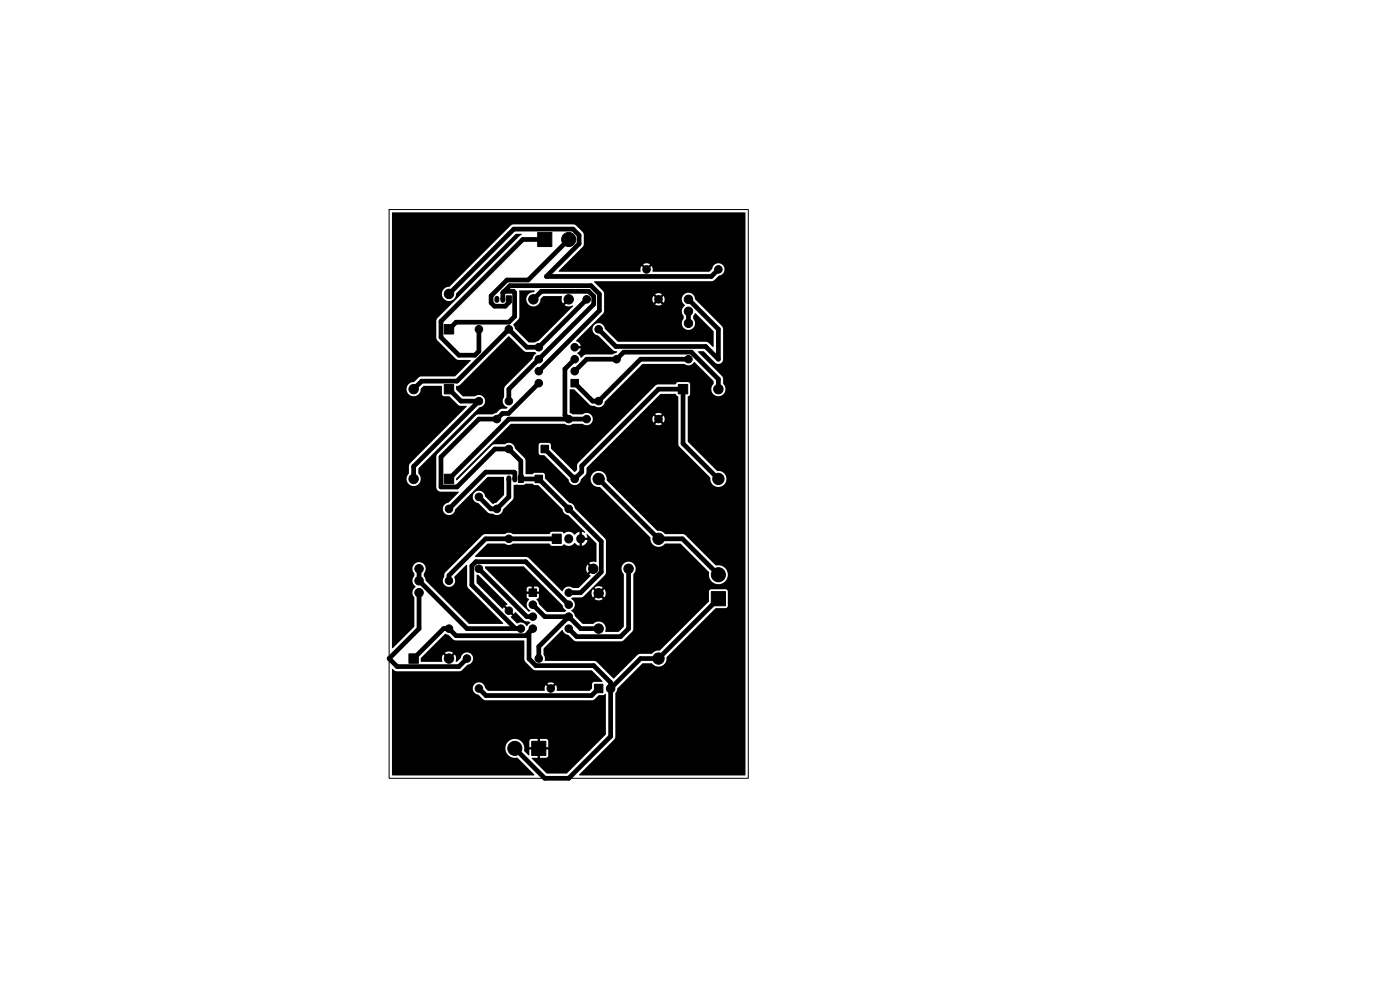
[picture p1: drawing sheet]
<svg xmlns="http://www.w3.org/2000/svg" width="297mm" height="210mm" viewBox="0 0 297 210" stroke-linecap="round" stroke-linejoin="round" font-family="sans-serif">
<path d="M82.5 44.5h76.2v120.6h-76.2z" fill="none" stroke="#000" stroke-width=".21"/>
<g fill="#000" stroke="#000" stroke-width=".21">
<path d="M114.1 49.3h3v3h-3zM94.3 68.9h1.9v2h-1.9zM107.4 62.7h1.1v1.6h-1.1zM94.3 81.6h1.9v2h-1.9zM114.8 94.4h1.6v1.7h-1.6zM121.1 80.5h1.6v1.6h-1.6zM143.9 81.6h2v2h-2zM94.3 100.6h1.9v2h-1.9zM110 100.8h1v1.6h-1zM113.5 100.8h1.6v1.6h-1.6zM117.2 113.3h1.9v2h-1.9zM112.2 124.9h1.6v1.6h-1.6z"/>
<path d="M150.9 125.5h3v3h-3zM86.7 138.7h2v2h-2zM112.8 157.2h3v3.1h-3zM126.1 145.2h1.8v1.7h-1.8z"/>
<circle cx="120.6" cy="50.8" r="1.5"/>
<circle cx="137.2" cy="57.1" r=".8"/>
<circle cx="152.4" cy="57.1" r=".8"/>
<circle cx="95.2" cy="62.3" r="1"/>
<circle cx="101.6" cy="69.8" r=".8"/>
<circle cx="107.9" cy="69.8" r=".8"/>
<circle cx="113.1" cy="63.5" r="1"/>
<circle cx="114.3" cy="76.2" r=".8"/>
<circle cx="114.3" cy="78.7" r=".8"/>
<circle cx="114.3" cy="73.7" r=".8"/>
<circle cx="120.6" cy="63.5" r="1"/>
<circle cx="121.9" cy="78.7" r=".8"/>
<circle cx="121.9" cy="76.2" r=".8"/>
<circle cx="121.9" cy="73.7" r=".8"/>
<circle cx="124.5" cy="63.5" r=".8"/>
<circle cx="127" cy="69.8" r=".8"/>
<circle cx="130.8" cy="76.2" r=".8"/>
<circle cx="139.7" cy="63.5" r=".8"/>
<circle cx="146" cy="76.2" r=".8"/>
<circle cx="146" cy="66" r=".9"/>
<circle cx="146" cy="68.6" r=".9"/>
<circle cx="146" cy="63.5" r=".9"/>
<circle cx="87.7" cy="82.5" r="1"/>
<circle cx="101.6" cy="85.1" r=".8"/>
<circle cx="105.4" cy="88.9" r=".8"/>
<circle cx="107.9" cy="95.2" r=".8"/>
<circle cx="107.9" cy="85.1" r=".8"/>
<circle cx="114.3" cy="81.3" r=".8"/>
<circle cx="120.6" cy="88.9" r=".8"/>
<circle cx="124.5" cy="88.9" r=".8"/>
<circle cx="127" cy="85.1" r=".8"/>
<circle cx="139.7" cy="88.9" r=".8"/>
<circle cx="152.4" cy="82.5" r="1"/>
<circle cx="87.7" cy="101.6" r="1"/>
<circle cx="95.2" cy="107.9" r=".8"/>
<circle cx="101.6" cy="105.4" r=".8"/>
<circle cx="105.4" cy="107.9" r=".8"/>
<circle cx="107.9" cy="114.3" r=".8"/>
<circle cx="120.6" cy="107.9" r=".8"/>
<circle cx="121.9" cy="101.6" r=".8"/>
<circle cx="127" cy="101.6" r="1.2"/>
<circle cx="139.7" cy="114.3" r="1.2"/>
<circle cx="152.4" cy="101.6" r="1.2"/>
<circle cx="88.9" cy="123.2" r=".9"/>
<circle cx="88.9" cy="125.7" r=".9"/>
<circle cx="88.9" cy="120.6" r=".9"/>
<circle cx="95.2" cy="139.7" r="1"/>
<circle cx="95.2" cy="133.3" r=".8"/>
<circle cx="95.2" cy="123.2" r=".8"/>
<circle cx="99.1" cy="139.7" r=".8"/>
<circle cx="101.6" cy="120.6" r=".8"/>
<circle cx="107.9" cy="129.5" r=".8"/>
<circle cx="110.5" cy="133.3" r=".8"/>
<circle cx="113" cy="130.8" r=".8"/>
<circle cx="113" cy="128.3" r=".8"/>
<circle cx="113" cy="133.3" r=".8"/>
<circle cx="114.3" cy="139.7" r=".8"/>
<circle cx="120.6" cy="130.8" r=".8"/>
<circle cx="120.6" cy="128.3" r=".8"/>
<circle cx="120.6" cy="125.7" r=".8"/>
<circle cx="120.6" cy="133.3" r=".8"/>
<circle cx="125.8" cy="120.6" r="1"/>
<circle cx="127" cy="133.3" r="1"/>
<circle cx="127" cy="125.8" r="1"/>
<circle cx="133.3" cy="120.6" r="1"/>
<circle cx="139.7" cy="139.7" r="1.2"/>
<circle cx="152.4" cy="121.9" r="1.5"/>
<circle cx="101.6" cy="146" r=".8"/>
<circle cx="109.2" cy="158.7" r="1.5"/>
<circle cx="116.8" cy="146" r=".8"/>
<circle cx="129.5" cy="146" r=".9"/>
</g>
<path d="M105.4 63.3v.4M106.7 63.3v.4M107.9 101.4v.4M109.2 101.4v.4" fill="none" stroke="#000" stroke-width="1.1"/>
<path d="M120.6 114.3h.1M123.2 114.3h.1" fill="none" stroke="#000" stroke-width="1.9"/>
<g fill="none" stroke="#000" stroke-width="1">
<path d="M115.6 50.8h-4.7l-17.4 17.3v3.5l3.9 3.8h3.4l.8-.9v-4.6M120.6 50.8l-8.5 8.6h-4.5l-3.4 3.4v1.4l.7 .8h2.3l.7-.8v-.7M152.4 57.2l-1.5 1.5h-35l6.9-7v-1.8l-1.2-1.3h-12.6l-13.8 13.7M106.7 63.5v-1.4l1.5-1.5h17.2l1.8 1.8v3.5l-12.9 12.8M107 61.8h1.9l.3 .2v5.1l-1.3 1.2h-11.1l-1.6 1.6M113.1 63.5l1.7-1.7h10.1l1.1 1.1v1.6l-18.1 18.1v2.5M121.9 76.2l-2.1 2.1v9.8l.8 .8M121.9 78.7l2.6-2.5h6.3l1.5-1.5h14.4l5.7 5.7v2.2M124.5 63.5l-10.2 10.2h-2.5l-3.9-3.8-10.9 10.9h-7.6l-1.7 1.8M146 76.2h-10.1l-8.9 8.9h-1.3l-3.8-3.8M146 63.5l6.4 6.4v6.3l-2.7-2.7h-19.1l-3.6-3.6M146 66v2.6"/>
<path d="M95.2 82.6l2.6 2.5h3.8l-13.9 13.8v2.7M114.3 81.3l-6.4 6.4h-1.3l-1.2 1.2h-3.8l-8.1 8.1v6.3h3.5l8-8h2.9l2.6 2.5v3.8h3.8l13.2 13.2v6.6l-4.3 4.3h-2.6M115.6 95.3l6.3 6.3 1.5-1.5v-1.3l16.3-16.2h5.2v11.5l7.5 7.5M124.5 88.9h-16.6l-12.7 12.7M107.9 101.6v3.8l-2.5 2.6h-1.3l-2.5-2.6M109.2 101.6v-1.3l-.1-.2h-6l-7.9 7.9M118.1 114.3h-15.1l-7.8 7.8v1.1M127 101.6l12.7 12.7h5.1l7.6 7.6M88.9 125.7v7.7l-6.4 6.3 1.8 1.7h13.1l1.7-1.7M88.9 120.7v2.5l10.2 10.2h11.4M101.6 120.7l10.2 10.1h1.2M112.2 134.2v5.6l1.5 1.4h12.3l3.5 3.6v11.4l-8.9 8.9h-5l-6.4-6.3"/>
<path d="M113 128.3l2.6 2.5h5M113 133.4l-1.5 1.5h-14.7l-1.6-1.5h-1.1l-6.4 6.3M120.6 130.8l2.6 2.6h3.8M120.6 130.8l-6.3 6.4v2.5M120.6 128.3l-9.1-9.2h-10.5l-.9 .9v4.1l9.3 9.3M133.3 120.7v12.7l-1.7 1.7h-9.2l-1.8-1.7M152.4 127l-12.7 12.7h-3.8l-6.4 6.4M101.6 146.1l1.5 1.5h22.4l1.5-1.5"/>
</g>
<path d="M83.2 45.1h74.9v119.4l-35.2-.1 7.6-7.8v-9.5l.5-1.1 5.3-5.3h2a1.74 1.74 0 0 0 2.1 .6 1.74 1.74 0 0 0 1-1.9l10.4-10.4h2.1l.4-.1 .1-.4v-3l-.1-.4-.4-.1h-3l-.4 .1-.1 .4v2.1l-10.5 10.4a1.91 1.91 0 0 0-1.6 .7h-2.5l-.5 .2-5.1 5-3.9-3.7h-10.7v-.7l-.3-.7v-1.2l3.9-3.9h.2a1.39 1.39 0 0 0 1.2 1l1.1 1.1 .5 .3h9.5l.7-.4 1.7-1.7 .2-.5 .1-11.7a1.52 1.52 0 0 0 0-2.2 1.52 1.52 0 0 0-2.2 0 1.52 1.52 0 0 0 .1 2.2v11.2l-1.1 1h-2.7a1.59 1.59 0 0 0-.7-1.9 1.59 1.59 0 0 0-2 .2h-2.2l-1.7-1.7a1.36 1.36 0 0 0-.7-1v-.1a1.38 1.38 0 0 0 .8-1.3 1.38 1.38 0 0 0-.8-1.2l.3-.3h2l1-.9h1l.3 .9 .7-.7 .4 .3-.8 .8a1.48 1.48 0 0 0 1.8 0l-.8-.8 .4-.3 .7 .7 .2-.4 .1-.7-.3-.6-.7 .7-.4-.3 .8-.8a1.48 1.48 0 0 0-1.8 0l.8 .8-.4 .3-.7-.7-.3 .8h-1l4-4.1v-7.1l-.3-.5-6.3-6.3a1.38 1.38 0 0 0-1.2-1.2l-5.1-5.1v-.8l-.3-.3-1.8-.1-.5 .3h-1.5v-3.1l-1.3-1.4h4.1l.2 .4 1 .1 5.1 5.1a1.36 1.36 0 0 0 1.4 1.2 1.36 1.36 0 0 0 1.3-1.3h2v.3a1.79 1.79 0 0 0 2 1.4l10.7 10.8a1.74 1.74 0 0 0 1.1 1.8 1.74 1.74 0 0 0 2-.6h3.3l6 6.1a2.04 2.04 0 0 0 1.8 2.5 2.04 2.04 0 0 0 2.2-2.2 2.04 2.04 0 0 0-2.6-1.8l-6.5-6.4-.4-.2h-3.9a1.93 1.93 0 0 0-1.6-.7l-10.7-10.8a1.71 1.71 0 0 0-1.6-1.9 1.71 1.71 0 0 0-1.8 1.7h-2l1.1-1.1v-1.3l10.4-10.3h3.6l.2 .7 .7-.7 .4 .4-.7 .7a1.28 1.28 0 0 0 1.4 0l-.7-.7 .4-.4 .7 .7 .1-.3 .1-.6-.2-.5-.7 .7-.4-.4 .7-.7a1.28 1.28 0 0 0-1.4 0l.7 .7-.4 .4-.7-.7-.2 .7h-3.6l5.3-5.3h3.2l.6 .5 .1 10.4 6.7 6.9a1.72 1.72 0 0 0 1.7 1.9 1.72 1.72 0 0 0 1.7-1.9 1.72 1.72 0 0 0-2-1.5l-6.2-6.2v-9.5l.5-.6v-2.2l-.4-.3-2.1-.1-.6 .5h-3.7l-.5 .3-16.4 16.4-.3 .5v1l-.5 .4-5-4.9v-.9l-.3-.3-1.9-.1-.3 .2-.1 .3v1.7h-4.1l-.9-.9a1.35 1.35 0 0 0-2.2-1h-2.2l-.5 .2-7.4 7.5h-.2v-.4l11.6-11.6h11.4l.2 .1a1.39 1.39 0 0 0 1.5-.1h2.1a1.31 1.31 0 0 0 1.8-.2 1.31 1.31 0 0 0 0-1.7 1.31 1.31 0 0 0-1.8-.1h-2.1l-.6-.3v-5h.9l3.3 3.3 .5 .2h.5a1.35 1.35 0 0 0 2.2-.9l8-8h8.9a1.31 1.31 0 0 0 2-.4h.2l4 4v.6a1.51 1.51 0 0 0 0 2.2 1.51 1.51 0 0 0 2.2-.1 1.51 1.51 0 0 0-.2-2.1v-1l-.2-.6-5.1-5.1 .1-.2h1.1l2.7 2.6 .6 .1 .5-.3 .3-.6v-6.7l-.3-.5-5.6-5.6a1.44 1.44 0 0 0-2.2-1.2 1.44 1.44 0 0 0 0 2.5 1.49 1.49 0 0 0-.3 2.3v.5a1.41 1.41 0 0 0 .1 2 1.41 1.41 0 0 0 2-.1 1.41 1.41 0 0 0 0-1.9v-.6l.5-.6 3.8 3.8-.1 3.4-1-.9-.5-.2h-18.7l-2.8-2.8a1.31 1.31 0 0 0-1.4-1.1 1.31 1.31 0 0 0-1.2 1.3 1.31 1.31 0 0 0 1.2 1.3l3.1 3.1 .9 .2v.2l-1 .5h-5.6l-1.1 .7-.8-1 .5-.4 .3-.6h-1v-.5h1a1.6 1.6 0 0 0-1-1.1l5.8-5.9 .2-.4v-2.5h10.2l.2 .7 .7-.7 .4 .4-.7 .7 .7 .2 .7-.2-.7-.7 .4-.4 .7 .7a1.28 1.28 0 0 0 0-1.4l-.7 .7-.4-.4 .7-.7-.7-.2-.7 .2 .7 .7-.4 .4-.7-.7-.2 .7h-10.2l-.1-1.6-2.1-2.2h25l.5-.3 1-1a1.31 1.31 0 0 0 1.2-1.3 1.31 1.31 0 0 0-1.3-1.3 1.31 1.31 0 0 0-1.3 1.3l-.7 .5h-11.9l-.3-1.2-.6 .7-.4-.3 .7-.7-.7-.3-.8 .3 .7 .7-.3 .3-.7-.7-.3 1.2h-17.2l-.1-.2 5.2-5.2 .2-2.4-.4-.6-1.3-1.4-.5-.2h-12.8l-.6 .3-12.9 12.9a1.53 1.53 0 0 0-1.7 1.5 1.53 1.53 0 0 0 1.6 1.6 1.53 1.53 0 0 0 1.5-1.7l12.6-12.6h1.2l.1 .2-.5 .3-17.6 17.7-.1 3.8 .3 .6 4 4 .4 .2h2.5l.1 .2-3.3 3.2h-7.1l-.6 .3-1 .9a1.51 1.51 0 0 0-1.5 1.6 1.51 1.51 0 0 0 1.6 1.5 1.51 1.51 0 0 0 1.4-1.7l.6-.5h3.8v1.7l.2 .3 .2 .1 1.3 .1 2 1.9 1.5 .1 .1 .1-12 12.1-.3 .5v1.6a1.53 1.53 0 0 0-.1 2.2 1.53 1.53 0 0 0 2.3 0 1.53 1.53 0 0 0-.1-2.2v-1.1l12.9-12.9a1.31 1.31 0 0 0 1.1-1.9 1.31 1.31 0 0 0-2.1-.4h-2.5l-1.4-1.4v-.8l.9-.4 10.3-10.2 3.2 3.2 .5 .2h1.7l.4 .2-.6 .6-.2 .6-5.9 5.9-.2 .4v1.8a1.41 1.41 0 0 0 .8 2.2l-.3 .3-1.2 .1-.9 .8-.8 .3h-3l-.5 .2-8.3 8.3-.2 .6 .1 6.7 .3 .4 .5 .2 3.9 .1-2.1 2.2a1.32 1.32 0 0 0-1.3 1.4 1.32 1.32 0 0 0 1.3 1.3 1.32 1.32 0 0 0 1.4-1.3l6.8-6.8h3.5v3.8l-1.6 1.6-.7 .3-1.7-1.6a1.32 1.32 0 0 0-1.3-1.2 1.32 1.32 0 0 0-1.3 1.3 1.32 1.32 0 0 0 1.2 1.3l2.1 2.1 .9 .2a1.35 1.35 0 0 0 2.2-1l2.2-2.2 .1-2.9 2.1-.1 .4-.2h1.5l.4 .3h.8l5.2 5.3a1.37 1.37 0 0 0 1.2 1.1l3.5 3.6-.1 .1-.6-.2v1h-.5v-1l-1 .6a1.62 1.62 0 0 0-2.3-.2l-.4-.4h-2.1l-.6 .5h-7.7a1.42 1.42 0 0 0-1.7 0h-4.2l-.5 .2-7.9 7.9-.3 .9a1.34 1.34 0 0 0 .2 1.8 1.34 1.34 0 0 0 1.8 .1 1.34 1.34 0 0 0 .2-1.9l2.5-2.5h.2v4.4l.2 .5 7.4 7.4v.2h-7.2l-9.2-9.1-.4-1v-.6a1.41 1.41 0 0 0-.1-2 1.41 1.41 0 0 0-2 .1 1.41 1.41 0 0 0 .1 2v.5a1.52 1.52 0 0 0 .3 2.3 1.49 1.49 0 0 0-.3 2.3v6.2l-4.7 4.5zM110.2 61.6l3.2 .1a.5 .5 0 0 1-.6 .3 1.52 1.52 0 0 0-1.1 1.8 1.52 1.52 0 0 0 1.7 1.2 1.52 1.52 0 0 0 1.3-1.6l.6-.6h3.8l.2 .1a1.49 1.49 0 0 0 .1 1.5l.8-.8 .3 .4-.7 .7a1.78 1.78 0 0 0 1.7 .1l.1 .2-7.4 7.3-.8 .4h-1.2l-2.9-2.9-.4-.9 1-1.1 .3-.5zM103.4 115.3h3.7a1.37 1.37 0 0 0 1.7 0h7.7l.6 .5h2.1l.4-.3a1.77 1.77 0 0 0 2.3-.3l.5 .4 .5 .2v-1h.5v1a1.44 1.44 0 0 0 1.2-1.3h-.9v-.4h.9l-.2-.7 .1-.1 2 2v3.9a1.72 1.72 0 0 0-1.5 .2l.7 .8-.3 .3-.8-.7a1.48 1.48 0 0 0 0 1.7l.8-.7 .3 .3-.7 .8 .3 .3-2.5 2.5h-1.3a1.4 1.4 0 0 0-2.2 .7l-7.4-7.2-11.1-.1zM83.2 141.9l1.1 .5h13.1l.6-.2 1.2-1.2a1.31 1.31 0 0 0 1.2-1.4 1.31 1.31 0 0 0-1.4-1.2 1.31 1.31 0 0 0-1.3 1.2l-.7 .8h-.3v-.9l-.2-.7-.8 .8-.3-.4 .7-.7a1.48 1.48 0 0 0-1.7 0l.7 .7-.3 .4-.8-.8-.2 .7v.9l-4.5-.1v-.7l5.2-5.2 .7 .3 .9 .9 .5 .3h14.5l.1 .1 .1 4 .2 .5 1.7 1.6 .5 .1h11.8l2.3 2.3-.1 .1-1.8 .1-.3 .3v1.1l-.6 .4h-6.8l-.3-1.2-.7 .7-.3-.3 .7-.7a1.28 1.28 0 0 0-1.5 0l.7 .7-.4 .3-.6-.7-.3 1.2h-11.9l-.7-.6a1.31 1.31 0 0 0-1.4-1.1 1.31 1.31 0 0 0-1.2 1.3 1.31 1.31 0 0 0 1.2 1.3l.9 .9 .6 .3h22.6l.5-.3 .9-.8 1-.1 .5-.2v8.6l-8.2 8.3h-4.3l-3.2-3.1 .1-.2h1.2v-1.3h.4v1.3h1.3l.4-.2 .1-.3v-1.3h-1.3v-.5h1.3v-1.4l-.3-.3h-1.5v1.2h-.4v-1.2h-1.5l-.3 .3v1.4h1.3v.5h-1.3v1.1l-.1 .1-1-.9a2.04 2.04 0 0 0-1.8-2.6 2.04 2.04 0 0 0-2.2 2.3 2.04 2.04 0 0 0 2.6 1.7l3.5 3.6v.2h-30.1zM101.1 122h.4l6.1 6.1v.2l-.4 .2 .7 .6-.3 .4-.7-.7-.2 .3h-.2l-5.4-5.4zM108 129.9l.3-.3 .7 .7 .4-.5 1.8 1.8 1.2 .4 .1 .1-.7 .7a1.56 1.56 0 0 0-2.2-.6l-1.2-1.2v-.2l.3-.2zM102.9 120.2h8.2l8.2 8.2 .2 .5 .6 .7-.3 .2h-3.9l-1.5-1.6-.2-.6-.4-.4 .5-.4v-.8h-1v-.5h1v-.8l-.4-.3h-.6v1h-.5v-1h-.7l-.3 .3-.1 .8h1v.5h-1l.1 .8 .5 .3a1.46 1.46 0 0 0 .2 2.4l-.4 .2-9.2-9.1z" fill="#000"/>
</svg>
